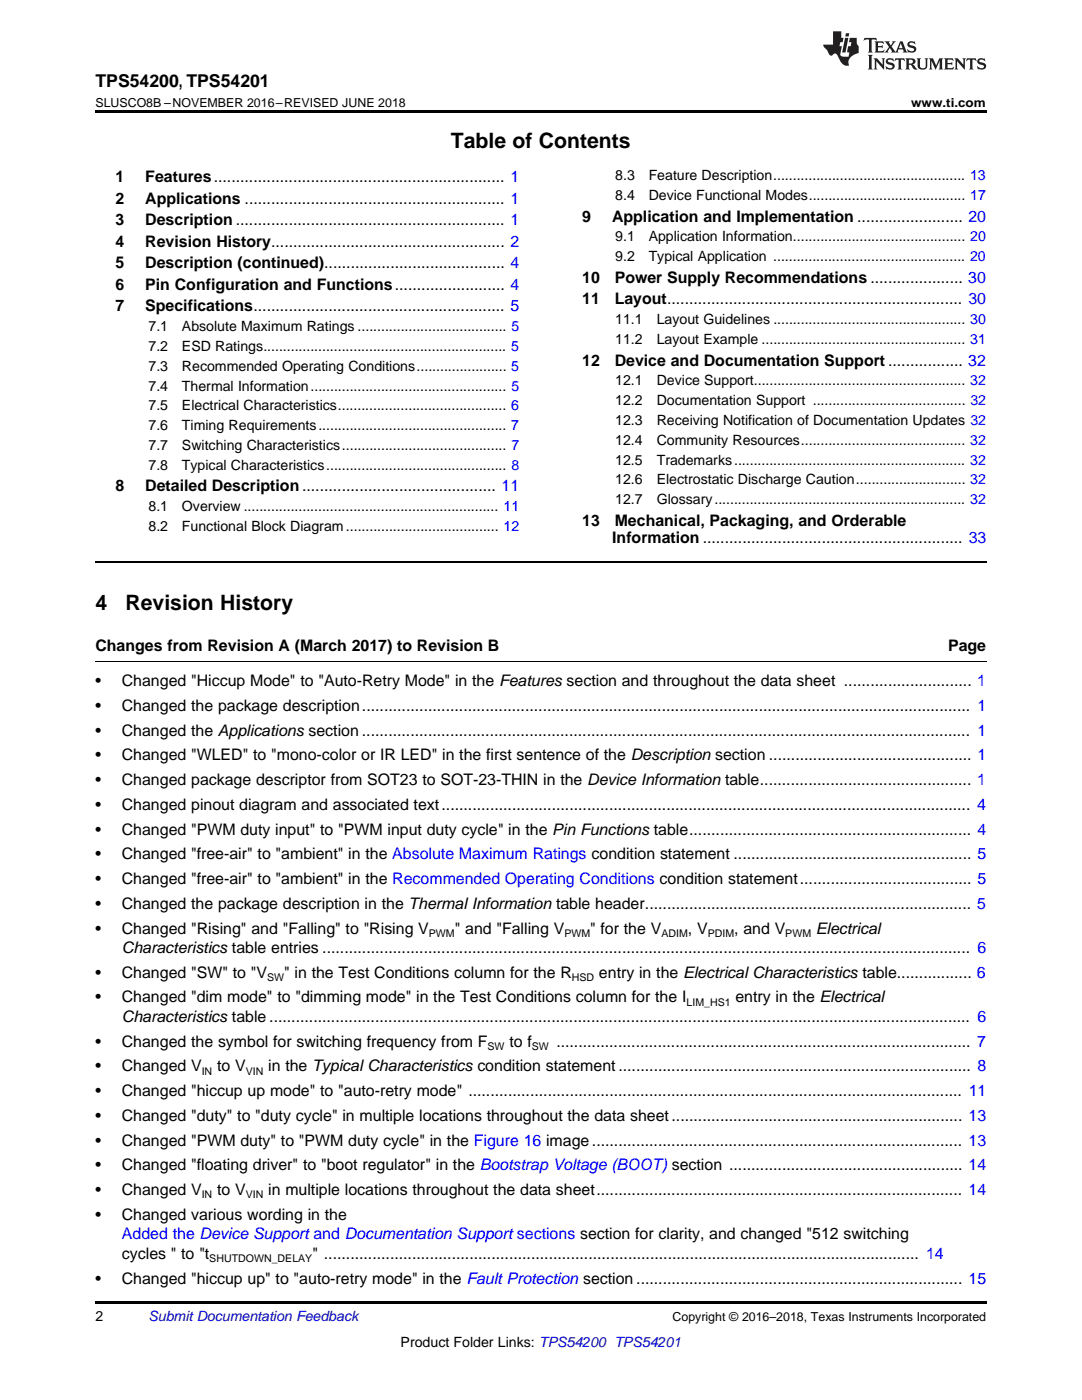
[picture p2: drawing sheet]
<svg xmlns="http://www.w3.org/2000/svg" width="216mm" height="279mm" viewBox="0 0 216 279" stroke-linecap="round" stroke-linejoin="round" font-family="sans-serif">
<defs><g id="words">
<g font-size="4.2">
<text x="90" y="29.6">Table of Contents</text>
<text x="19" y="121.7">4</text>
<text x="25" y="121.7">Revision History</text>
</g>
<text font-size="3.5" x="19" y="17.3">TPS54200, TPS54201</text>
<g font-size="3.2">
<text x="23" y="36.3">1</text>
<text x="23" y="40.6">2</text>
<text x="29" y="36.3">Features.................................................................. 1</text>
<text x="29" y="40.6">Applications ........................................................... 1</text>
<text x="23" y="44.9">3</text>
<text x="29" y="44.9">Description ............................................................. 1</text>
<text x="116.2" y="44.2">9</text>
<text x="122.1" y="44.2">Application and Implementation ........................ 20</text>
<text x="23" y="49.2">4</text>
<text x="23" y="53.6">5</text>
<text x="29" y="49.2">Revision History..................................................... 2</text>
<text x="29" y="53.6">Description (continued)......................................... 4</text>
<text x="23" y="57.9">6</text>
<text x="29" y="57.9">Pin Configuration and Functions......................... 4</text>
<text x="116.2" y="56.4">10</text>
<text x="122.7" y="56.4">Power Supply Recommendations ..................... 30</text>
<text x="23" y="62.2">7</text>
<text x="29" y="62.2">Specifications......................................................... 5</text>
<text x="116.2" y="60.7">11</text>
<text x="122.7" y="60.7">Layout................................................................... 30</text>
<text x="116.2" y="73">12</text>
<text x="122.7" y="73">Device and Documentation Support ................. 32</text>
<text x="23" y="98.1">8</text>
<text x="29" y="98.1">Detailed Description............................................ 11</text>
<text x="116.2" y="104.9">13</text>
<text x="122.7" y="104.9">Mechanical, Packaging, and Orderable</text>
<text x="122.2" y="108.4">Information ........................................................... 33</text>
<text x="19" y="129.9">Changes from Revision A (March 2017) to Revision B</text>
<text x="189.2" y="129.9">Page</text>
<text x="19" y="136.9">•</text>
<text x="24.3" y="136.9">Changed &quot;Hiccup Mode&quot; to &quot;Auto-Retry Mode&quot; in the Features section and throughout the data sheet ............................. 1</text>
<text x="19" y="141.9">•</text>
<text x="24.3" y="141.9">Changed the package description.......................................................................................................................................... 1</text>
<text x="19" y="146.8">•</text>
<text x="24.3" y="146.8">Changed the Applications section .......................................................................................................................................... 1</text>
<text x="19" y="151.7">•</text>
<text x="24.3" y="151.7">Changed &quot;WLED&quot; to &quot;mono-color or IR LED&quot; in the first sentence of the Description section .............................................. 1</text>
<text x="19" y="156.7">•</text>
<text x="19" y="161.6">•</text>
<text x="24.3" y="156.7">Changed package descriptor from SOT23 to SOT-23-THIN in the Device Information table................................................ 1</text>
<text x="24.3" y="161.6">Changed pinout diagram and associated text........................................................................................................................ 4</text>
<text x="19" y="166.5">•</text>
<text x="24.3" y="166.5">Changed &quot;PWM duty input&quot; to &quot;PWM input duty cycle&quot; in the Pin Functions table................................................................ 4</text>
<text x="19" y="171.5">•</text>
<text x="24.3" y="171.5">Changed &quot;free-air&quot; to &quot;ambient&quot; in the Absolute Maximum Ratings condition statement ...................................................... 5</text>
<text x="19" y="176.4">•</text>
<text x="24.3" y="176.4">Changed &quot;free-air&quot; to &quot;ambient&quot; in the Recommended Operating Conditions condition statement....................................... 5</text>
<text x="19" y="181.4">•</text>
<text x="24.3" y="181.4">Changed the package description in the Thermal Information table header.......................................................................... 5</text>
<text x="19" y="186.3">•</text>
<text x="24.3" y="186.3">Changed &quot;Rising&quot; and &quot;Falling&quot; to &quot;Rising V</text>
<text x="24.3" y="190.2">Characteristics table entries ................................................................................................................................................... 6</text>
<text x="90.8" y="186.3">&quot; and &quot;Falling V</text>
<text x="117.8" y="186.3">&quot; for the V</text>
<text x="137.3" y="186.3">, V</text>
<text x="146.5" y="186.3">, and V</text>
<text x="162.8" y="186.3">Electrical</text>
<text x="19" y="195.1">•</text>
<text x="24.3" y="195.1">Changed &quot;SW&quot; to &quot;V</text>
<text x="56.7" y="195.1">&quot; in the Test Conditions column for the R</text>
<text x="119.5" y="195.1">entry in the Electrical Characteristics table................. 6</text>
<text x="19" y="200.1">•</text>
<text x="24.3" y="200.1">Changed &quot;dim mode&quot; to &quot;dimming mode&quot; in the Test Conditions column for the I</text>
<text x="24.3" y="203.9">Characteristics table ............................................................................................................................................................... 6</text>
<text x="146.8" y="200.1">entry in the Electrical</text>
<text x="19" y="208.9">•</text>
<text x="24.3" y="208.9">Changed the symbol for switching frequency from F</text>
<text x="101.6" y="208.9">to f</text>
<text x="111" y="208.9">.............................................................................................. 7</text>
<text x="19" y="213.8">•</text>
<text x="24.3" y="213.8">Changed V</text>
<text x="43.3" y="213.8">to V</text>
<text x="53.5" y="213.8">in the Typical Characteristics condition statement ................................................................................ 8</text>
<text x="19" y="218.8">•</text>
<text x="24.3" y="218.8">Changed &quot;hiccup up mode&quot; to &quot;auto-retry mode&quot; ................................................................................................................ 11</text>
<text x="19" y="223.7">•</text>
<text x="24.3" y="223.7">Changed &quot;duty&quot; to &quot;duty cycle&quot; in multiple locations throughout the data sheet.................................................................. 13</text>
<text x="19" y="228.6">•</text>
<text x="19" y="233.6">•</text>
<text x="24.3" y="228.6">Changed &quot;PWM duty&quot; to &quot;PWM duty cycle&quot; in the Figure 16 image.................................................................................... 13</text>
<text x="24.3" y="233.6">Changed &quot;floating driver&quot; to &quot;boot regulator&quot; in the Bootstrap Voltage (BOOT) section ..................................................... 14</text>
<text x="19" y="238.5">•</text>
<text x="24.3" y="238.5">Changed V</text>
<text x="43.3" y="238.5">to V</text>
<text x="53.5" y="238.5">in multiple locations throughout the data sheet................................................................................... 14</text>
<text x="19" y="243.5">•</text>
<text x="24.3" y="243.5">Changed various wording in the</text>
<text x="24.3" y="251.2">cycles &quot; to &quot;t</text>
<text x="62.3" y="251.2">&quot; ....................................................................................................................................... 14</text>
<text x="19" y="256.2">•</text>
<text x="24.3" y="256.2">Changed &quot;hiccup up&quot; to &quot;auto-retry mode&quot; in the Fault Protection section .......................................................................... 15</text>
</g>
<text font-size="3.2" fill="#00f" x="24.3" y="247.3">Added the Device Support and Documentation Support sections section for clarity, and changed &quot;512 switching</text>
<g font-size="2.8">
<text x="122.8" y="36">8.3</text>
<text x="129.4" y="36">Feature Description................................................. 13</text>
<text x="122.8" y="39.9">8.4</text>
<text x="129.4" y="39.9">Device Functional Modes........................................ 17</text>
<text x="122.8" y="48.2">9.1</text>
<text x="122.8" y="52.1">9.2</text>
<text x="129.4" y="48.2">Application Information............................................ 20</text>
<text x="129.4" y="52.1">Typical Application ................................................. 20</text>
<text x="122.8" y="64.7">11.1</text>
<text x="131" y="64.7">Layout Guidelines ................................................. 30</text>
<text x="29.6" y="66.1">7.1</text>
<text x="29.6" y="70.1">7.2</text>
<text x="36.3" y="66.1">Absolute Maximum Ratings ...................................... 5</text>
<text x="36.3" y="70.1">ESD Ratings.............................................................. 5</text>
<text x="122.8" y="68.7">11.2</text>
<text x="131" y="68.7">Layout Example .................................................... 31</text>
<text x="29.6" y="74">7.3</text>
<text x="29.6" y="78">7.4</text>
<text x="36.3" y="74">Recommended Operating Conditions....................... 5</text>
<text x="36.3" y="78">Thermal Information.................................................. 5</text>
<text x="122.8" y="76.9">12.1</text>
<text x="131" y="76.9">Device Support...................................................... 32</text>
<text x="29.6" y="81.9">7.5</text>
<text x="36.3" y="81.9">Electrical Characteristics........................................... 6</text>
<text x="122.8" y="80.9">12.2</text>
<text x="131" y="80.9">Documentation Support ....................................... 32</text>
<text x="29.6" y="85.9">7.6</text>
<text x="29.6" y="89.8">7.7</text>
<text x="36.3" y="85.9">Timing Requirements................................................ 7</text>
<text x="36.3" y="89.8">Switching Characteristics.......................................... 7</text>
<text x="122.8" y="84.8">12.3</text>
<text x="122.8" y="88.8">12.4</text>
<text x="131" y="84.8">Receiving Notification of Documentation Updates 32</text>
<text x="131" y="88.8">Community Resources.......................................... 32</text>
<text x="29.6" y="93.8">7.8</text>
<text x="36.3" y="93.8">Typical Characteristics.............................................. 8</text>
<text x="122.8" y="92.7">12.5</text>
<text x="131" y="92.7">Trademarks........................................................... 32</text>
<text x="122.8" y="96.7">12.6</text>
<text x="122.8" y="100.6">12.7</text>
<text x="131" y="96.7">Electrostatic Discharge Caution............................ 32</text>
<text x="131" y="100.6">Glossary................................................................ 32</text>
<text x="29.6" y="102">8.1</text>
<text x="29.6" y="106">8.2</text>
<text x="36.3" y="102">Overview ................................................................. 11</text>
<text x="36.3" y="106">Functional Block Diagram....................................... 12</text>
<text x="19" y="263.6">2</text>
<text x="79.9" y="268.9">Product Folder Links: TPS54200 TPS54201</text>
</g>
<text font-size="2.8" fill="#0000c8" x="29.6" y="263.6">Submit Documentation Feedback</text>
<g font-size="2.5">
<text x="19" y="21.4">SLUSCO8B –NOVEMBER 2016–REVISED JUNE 2018</text>
<text x="181.8" y="21.4">www.ti.com</text>
<text x="134.2" y="263.6">Copyright © 2016–2018, Texas Instruments Incorporated</text>
</g>
<g font-size="2.1">
<text x="85.6" y="186.9">PWM</text>
<text x="112.6" y="186.9">PWM</text>
<text x="132" y="186.9">ADIM</text>
<text x="141.2" y="186.9">PDIM</text>
<text x="156.7" y="186.9">PWM</text>
<text x="53.3" y="195.8">SW</text>
<text x="114.1" y="195.8">HSD</text>
<text x="137" y="200.7">LIM_HS1</text>
<text x="97.3" y="209.5">SW</text>
<text x="106.1" y="209.5">SW</text>
<text x="40.3" y="214.5">IN</text>
<text x="49" y="214.5">VIN</text>
<text x="40.3" y="239.1">IN</text>
<text x="49" y="239.1">VIN</text>
<text x="41.8" y="251.8">SHUTDOWN_DELAY</text>
</g>
</g></defs>
<path d="M19 22h177.8v.5h-177.8zM19 259.7h177.8v.5h-177.8z" fill="#000"/>
<path d="M19 131.9h177.8" fill="none" stroke="#000" stroke-width=".2"/>
<path d="M19 112.1h177.8" fill="none" stroke="#000" stroke-width=".35"/>
<g fill="#231f20">
<path d="M172.5 7.6l-.1 .5 .4-.2h.6v.1v2.1l-.2 .4h.9l-.2-.4v-2.1l.1-.1h.5l.5 .2-.2-.5zM174.5 8.3l.2 .3v1.5l-.2 .4h1.8l.2-.6a1.04 1.04 0 0 1-1.3 .2v-.7h.6l.3 .2v-.6l-.3 .2h-.6v-.6l.8-.1 .4 .3-.2-.5zM176.5 8.3l.9 1.1-.9 1.1h.8l-.2-.2 .4-.7 .5 .7-.2 .2h1.5l-.2-.2 .2-.4h.9l.1 .4-.2 .2h1l-.3-.3-.7-1.9h-.5l-.9 2-.8-1 .9-1h-.8l.1 .3-.4 .5-.3-.6 .1-.2zM179.7 8.6l.4 1h-.7zM181.3 8.4a.63 .63 0 0 0-.2 .7 .63 .63 0 0 0 .6 .4l.6 .2 .1 .2a.75 .75 0 0 1-.7 .4 .75 .75 0 0 1-.6-.5l.1 .7 .1-.1a1.11 1.11 0 0 0 1.5-.6 1.13 1.13 0 0 0-1.2-.8l-.1-.4a1.04 1.04 0 0 1 1.2 .2l-.2-.5-.2 .1-.4-.2zM173.2 10.9l.2 .4v2.2l-.2 .4h1l-.3-.4v-2.2l.3-.4zM174.3 11.6l.3 .4v1.5l-.3 .4h.8l-.2-.4v-1.3l1.5 1.7v-1.9l.2-.4h-.7l.2 .4v.9l-1.1-1.3zM177 11.8a.62 .62 0 0 0-.2 .7 .62 .62 0 0 0 .6 .4l.6 .1 .1 .3a.76 .76 0 0 1-.7 .3 .76 .76 0 0 1-.7-.4l.2 .7 .1-.1a1.11 1.11 0 0 0 1.5-.6 1.13 1.13 0 0 0-1.2-.8l-.1-.4a1.04 1.04 0 0 1 1.2 .2l-.2-.6-.2 .1-.5-.1zM178.7 11.6l-.2 .6a.61 .61 0 0 1 .8-.3v1.6l-.2 .4h.9l-.2-.4v-1.6a.63 .63 0 0 1 .7 .3l-.1-.6zM180.6 11.6l.3 .4v1.5l-.3 .4h1l-.2-.2-.1-.8 .6 .2a.76 .76 0 0 0 1.2 .7l-1-1a.58 .58 0 0 0 .6-.5 .58 .58 0 0 0-.5-.6zM181.4 11.9h.1a.45 .45 0 0 1 .5 .1 .45 .45 0 0 1 .1 .5l-.8 .2zM182.9 11.6l.2 .2a2.17 2.17 0 0 0 .3 1.9 .99 .99 0 0 0 1.6-.6v-1.1l.2-.4h-.7l.2 .2a1.92 1.92 0 0 1-.2 1.8 .6 .6 0 0 1-.9-.5v-1.1l.2-.4zM185.4 11.6l.2 .4v1.5l-.2 .4h.7l-.2-.4v-1.4l.8 1.8 .8-1.8v1.4l-.2 .4h.9l-.2-.4v-1.5l.2-.4h-.8l-.6 1.5-.6-1.5zM188.4 11.6l.2 .4v1.5l-.2 .4h1.8l.1-.6a1.04 1.04 0 0 1-1.2 .1v-.6h.5l.4 .2v-.6l-.4 .2h-.5v-.7h.8l.3 .3-.1-.6zM190.5 11.6l.2 .4v1.5l-.2 .4h.7l-.2-.4v-1.3l1.5 1.7v-1.9l.2-.4h-.7l.2 .4v.9l-1.1-1.3zM192.9 11.6l-.1 .6a.61 .61 0 0 1 .7-.3l.1 1.6-.3 .4h1l-.3-.4 .1-1.6a.63 .63 0 0 1 .7 .3l-.1-.6zM195.2 11.8a.62 .62 0 0 0-.2 .7 .62 .62 0 0 0 .6 .4l.6 .1 .1 .3a.76 .76 0 0 1-.7 .3 .76 .76 0 0 1-.6-.4l.1 .7 .1-.1a1.11 1.11 0 0 0 1.6-.6 1.13 1.13 0 0 0-1.3-.8l-.1-.4a1.04 1.04 0 0 1 1.2 .2l-.1-.6-.2 .1-.5-.1z"/>
<path d="M166.2 6.3v2.6h-1.9v.4l.8 .9a.91 .91 0 0 0 1 .8 .56 .56 0 0 1 .5-.3 .56 .56 0 0 1 .5 .3l.4 .8a1.53 1.53 0 0 0 1.9 1.2 1.54 1.54 0 0 1 1-2.1l.9-.3v-1.4a1.52 1.52 0 0 1-.4-1.6h-1.3l-.2 .8h.5l-.2 .8h-.5l-.1 1v.2l.4 .1-.2 .8a1.93 1.93 0 0 1-1.6-.3l.3-1.8h-.5l.2-.8h.4l.2-.8h-.4v-1.3zM168.6 7.6l-.6 2.9h.7l.6-2.9zM168.8 6.6l-.1 .7h.6l.2-.7z"/>
</g>
<use href="#words"/>
</svg>
